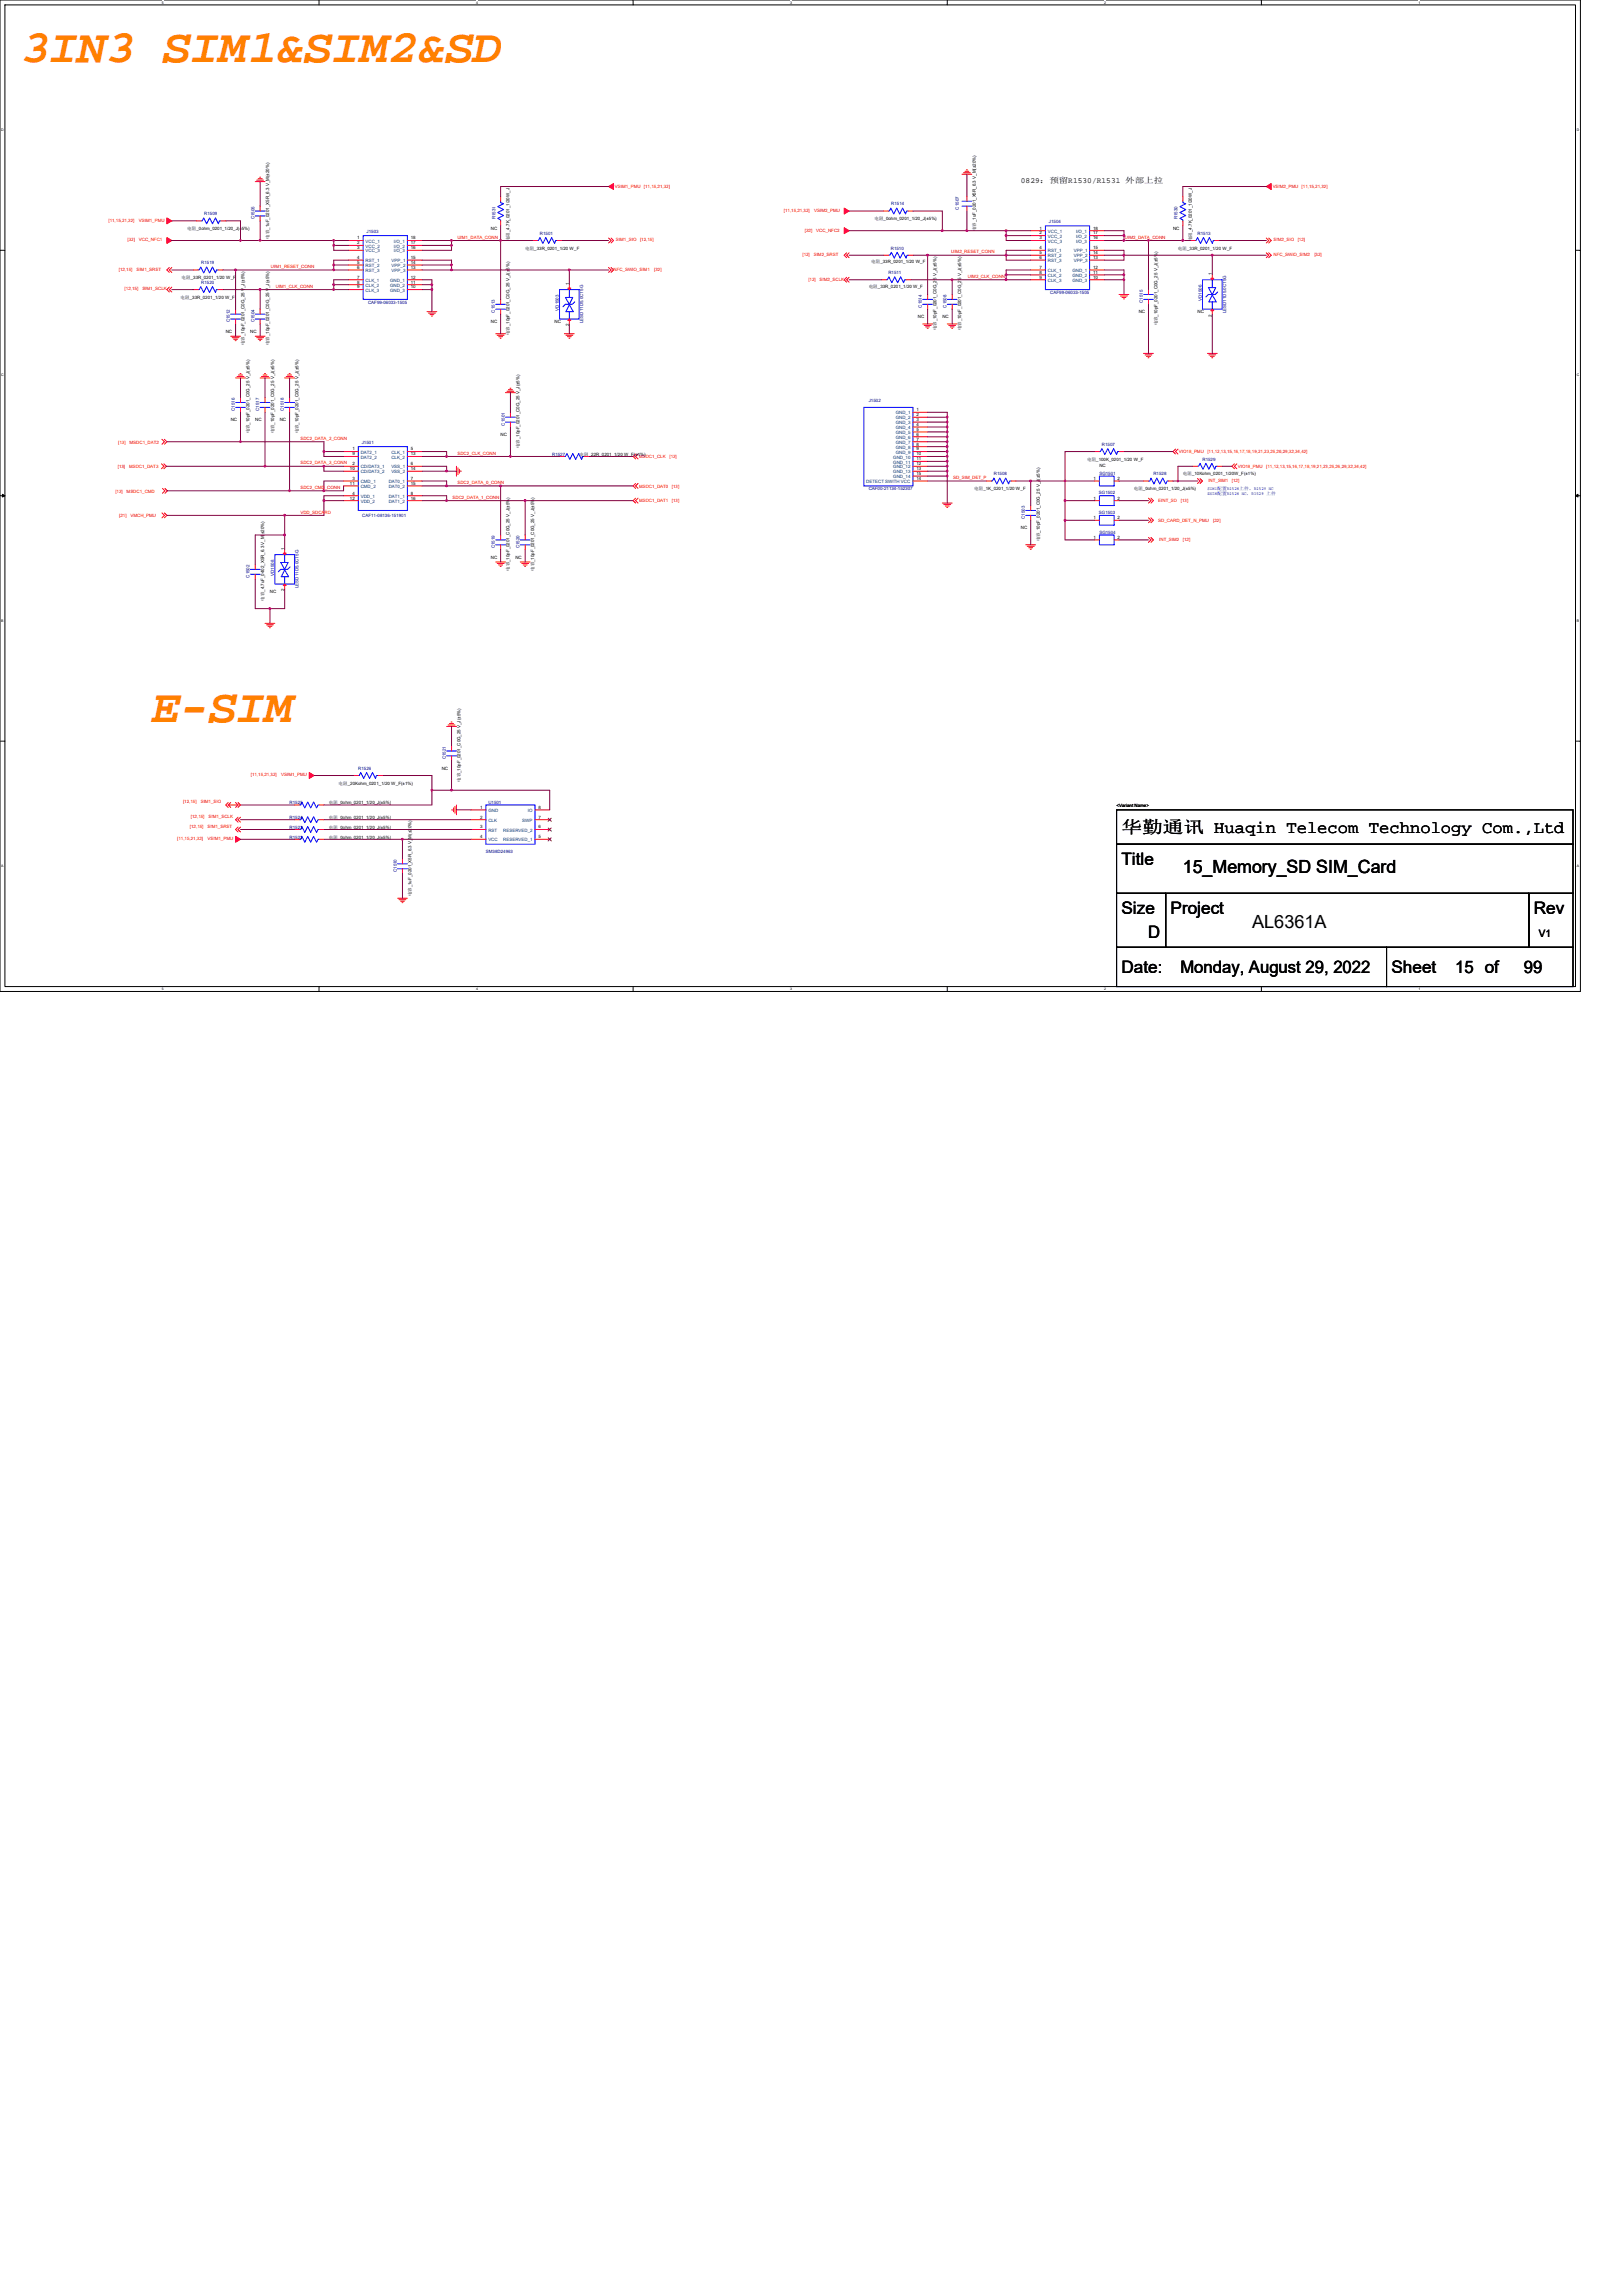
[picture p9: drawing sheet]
<svg xmlns="http://www.w3.org/2000/svg" width="210mm" height="297mm" viewBox="0 0 210 297" stroke-linecap="round" stroke-linejoin="round" font-family="sans-serif">
<defs><g id="words">
<g font-size="6.1" fill="#ff8000">
<text x="2.8" y="8">3IN3 SIM1&amp;SIM2&amp;SD</text>
<text x="19.7" y="93.3">E-SIM</text>
</g>
<g font-size="2.3">
<text x="153" y="112.9">15_Memory_SD SIM_Card</text>
<text x="162" y="120.1">AL6361A</text>
</g>
<g font-size="2.2">
<text x="145.1" y="107.8">华勤通讯 Huaqin Telecom Technology Com.,Ltd</text>
<text x="145.1" y="111.8">Title</text>
<text x="145.1" y="118.2">Size</text>
<text x="151.4" y="118.2">Project</text>
<text x="198.4" y="118.2">Rev</text>
<text x="145.1" y="125.8">Date:</text>
<text x="148.5" y="121.4">D</text>
<text x="152.7" y="125.8">Monday, August 29, 2022</text>
<text x="180" y="125.8">Sheet</text>
<text x="188.3" y="125.8">15 of</text>
<text x="197.2" y="125.8">99</text>
</g>
<text font-size="1.3" x="199.1" y="121.2">V1</text>
<text font-size="1" x="132.1" y="23.6">0829：预留R1530/R1531 外部上拉</text>
<g font-size=".6" fill="#f00">
<text x="14" y="28.7">[11,15,21,32]</text>
<text x="18" y="28.7">VSIM1_PMU</text>
<text x="79.6" y="24.3">VSIM1_PMU</text>
<text x="83.3" y="24.3">[11,15,21,32]</text>
<text x="101.4" y="27.5">[11,15,21,32]</text>
<text x="104.1" y="30">[32]</text>
<text x="105.3" y="27.5">VSIM2_PMU</text>
<text x="105.6" y="30">VCC_NFC2</text>
<text x="164.7" y="24.3">VSIM2_PMU</text>
<text x="168.4" y="24.3">[11,15,21,32]</text>
<text x="15.4" y="35">[12,15]</text>
<text x="16.5" y="31.2">[32]</text>
<text x="17.7" y="35">SIM1_SRST</text>
<text x="18" y="31.2">VCC_NFC1</text>
<text x="35.1" y="34.7">UIM1_RESET_CONN</text>
<text x="59.2" y="30.9">UIM1_DATA_CONN</text>
<text x="79.4" y="35">NFC_SWIO_SIM1</text>
<text x="79.7" y="31.2">SIM1_SIO</text>
<text x="82.8" y="31.2">[12,15]</text>
<text x="84.6" y="35">[32]</text>
<text x="103.8" y="33.1">[12]</text>
<text x="105.3" y="33.1">SIM2_SRST</text>
<text x="123.1" y="32.8">UIM2_RESET_CONN</text>
<text x="125.2" y="36">UIM2_CLK_CONN</text>
<text x="145.5" y="30.9">UIM2_DATA_CONN</text>
<text x="164.8" y="31.2">SIM2_SIO</text>
<text x="164.8" y="33.1">NFC_SWIO_SIM2</text>
<text x="167.9" y="31.2">[12]</text>
<text x="170.1" y="33.1">[32]</text>
<text x="16.1" y="37.6">[12,15]</text>
<text x="18.4" y="37.6">SIM1_SCLK</text>
<text x="35.7" y="37.2">UIM1_CLK_CONN</text>
<text x="104.6" y="36.3">[12]</text>
<text x="106" y="36.3">SIM2_SCLK</text>
<text x="15.3" y="57.4">[13]</text>
<text x="16.8" y="57.4">MSDC1_DAT2</text>
<text x="38.9" y="56.9">SDC2_DATA_2_CONN</text>
<text x="59.2" y="58.8">SDC2_CLK_CONN</text>
<text x="82.7" y="59.3">MSDC1_CLK</text>
<text x="86.6" y="59.3">[13]</text>
<text x="152.5" y="58.7">VIO18_PMU</text>
<text x="156.2" y="58.7">[11,12,13,15,16,17,18,19,21,23,25,26,29,32,34,42]</text>
<text x="14.9" y="63.7">[13]</text>
<text x="15.2" y="60.6">[13]</text>
<text x="16.4" y="63.7">MSDC1_CMD</text>
<text x="16.7" y="60.6">MSDC1_DAT3</text>
<text x="38.9" y="60.1">SDC2_DATA_3_CONN</text>
<text x="38.9" y="63.3">SDC2_CMD_CONN</text>
<text x="58.5" y="64.5">SDC2_DATA_1_CONN</text>
<text x="59.2" y="62.6">SDC2_DATA_0_CONN</text>
<text x="82.7" y="63.1">MSDC1_DAT0</text>
<text x="82.7" y="65">MSDC1_DAT1</text>
<text x="86.9" y="63.1">[13]</text>
<text x="86.9" y="65">[13]</text>
<text x="123.3" y="62">SD_SIM_DET_P</text>
<text x="149.9" y="64.9">EINT_SD</text>
<text x="152.8" y="64.9">[13]</text>
<text x="156.3" y="62.4">INT_SIM1</text>
<text x="159.4" y="62.4">[12]</text>
<text x="160.1" y="60.6">VIO18_PMU</text>
<text x="163.8" y="60.6">[11,12,13,15,16,17,18,19,21,23,25,26,29,32,34,42]</text>
<text x="15.4" y="66.9">[21]</text>
<text x="16.9" y="66.9">VMCH_PMU</text>
<text x="38.9" y="66.4">VDD_SDCARD</text>
<text x="149.9" y="67.5">SD_CARD_DET_N_PMU</text>
<text x="150" y="70">INT_SIM2</text>
<text x="153" y="70">[12]</text>
<text x="157" y="67.5">[22]</text>
<text x="32.4" y="100.4">[11,15,21,32]</text>
<text x="36.4" y="100.4">VSIM1_PMU</text>
<text x="23.7" y="103.9">[12,15]</text>
<text x="24.6" y="107.1">[12,15]</text>
<text x="24.7" y="105.8">[12,15]</text>
<text x="26" y="103.9">SIM1_SIO</text>
<text x="26.9" y="107.1">SIM1_SRST</text>
<text x="27" y="105.8">SIM1_SCLK</text>
<text x="22.9" y="108.7">[11,15,21,32]</text>
<text x="26.9" y="108.7">VSIM1_PMU</text>
</g>
<g font-size=".6">
<text x="24.2" y="29.8">电阻_0ohm_0201_1/20_J(±5%)</text>
<text x="63.5" y="29.8">NC</text>
<text x="113.1" y="28.5">电阻_0ohm_0201_1/20_J(±5%)</text>
<text x="126.3" y="29.9" transform="rotate(-90 126.3 29.9)">电容_1uF_0201_X5R_6.3 V_M(±20%)</text>
<text x="134.5" y="29.7">1</text>
<text x="141.4" y="29.7">18</text>
<text x="151.8" y="29.8">NC</text>
<text x="34.8" y="30.9" transform="rotate(-90 34.8 30.9)">电容_1uF_0201_X5R_6.3 V_M(±20%)</text>
<text x="46.2" y="31">1</text>
<text x="46.2" y="31.6">2</text>
<text x="46.2" y="32.2">3</text>
<text x="46.2" y="33.5">4</text>
<text x="46.2" y="34.1">5</text>
<text x="46.2" y="34.8">6</text>
<text x="53.1" y="34.8">13</text>
<text x="53.1" y="34.1">14</text>
<text x="53.1" y="33.5">15</text>
<text x="53.1" y="32.2">16</text>
<text x="53.1" y="31.6">17</text>
<text x="53.1" y="31">18</text>
<text x="65.9" y="31.2" transform="rotate(-90 65.9 31.2)">电阻_4.7K_0201_1/20W_J</text>
<text x="67.9" y="32.3">电阻_33R_0201_1/20 W_F</text>
<text x="112.7" y="34.1">电阻_33R_0201_1/20 W_F</text>
<text x="134.5" y="30.3">2</text>
<text x="134.5" y="31">3</text>
<text x="134.5" y="32.2">4</text>
<text x="134.5" y="32.9">5</text>
<text x="134.5" y="33.5">6</text>
<text x="134.5" y="34.8">7</text>
<text x="134.5" y="35.4">8</text>
<text x="141.4" y="35.4">11</text>
<text x="141.4" y="34.8">12</text>
<text x="141.4" y="33.5">13</text>
<text x="141.4" y="32.9">14</text>
<text x="141.4" y="32.2">15</text>
<text x="141.4" y="31">16</text>
<text x="141.4" y="30.3">17</text>
<text x="152.4" y="32.3">电阻_33R_0201_1/20 W_F</text>
<text x="154.2" y="31.2" transform="rotate(-90 154.2 31.2)">电阻_4.7K_0201_1/20W_J</text>
<text x="156.8" y="35.6" transform="rotate(-90 156.8 35.6)">1</text>
<text x="23.4" y="38.7">电阻_33R_0201_1/20 W_F</text>
<text x="23.5" y="36.1">电阻_33R_0201_1/20 W_F</text>
<text x="46.2" y="36">7</text>
<text x="46.2" y="36.7">8</text>
<text x="46.2" y="37.3">9</text>
<text x="53.1" y="37.3">10</text>
<text x="53.1" y="36.7">11</text>
<text x="53.1" y="36">12</text>
<text x="63.5" y="41.8">NC</text>
<text x="71.8" y="41.8">NC</text>
<text x="73.6" y="36.8" transform="rotate(-90 73.6 36.8)">1</text>
<text x="112.4" y="37.3">电阻_33R_0201_1/20 W_F</text>
<text x="118.7" y="41.2">NC</text>
<text x="121.9" y="41.2">NC</text>
<text x="134.5" y="36">9</text>
<text x="141.4" y="36">10</text>
<text x="147.3" y="40.6">NC</text>
<text x="154.9" y="40.6">NC</text>
<text x="156.8" y="41" transform="rotate(-90 156.8 41)">2</text>
<text x="29.2" y="43.1">NC</text>
<text x="31.6" y="44.6" transform="rotate(-90 31.6 44.6)">电容_10pF_0201_C0G_25 V_J(±5%)</text>
<text x="32.4" y="43.1">NC</text>
<text x="34.8" y="44.6" transform="rotate(-90 34.8 44.6)">电容_10pF_0201_C0G_25 V_J(±5%)</text>
<text x="65.9" y="43.4" transform="rotate(-90 65.9 43.4)">电容_10pF_0201_C0G_25 V_J(±5%)</text>
<text x="73.6" y="42.2" transform="rotate(-90 73.6 42.2)">2</text>
<text x="121.2" y="42.7" transform="rotate(-90 121.2 42.7)">电容_10pF_0201_C0G_25 V_J(±5%)</text>
<text x="124.4" y="42.7" transform="rotate(-90 124.4 42.7)">电容_10pF_0201_C0G_25 V_J(±5%)</text>
<text x="149.8" y="42.1" transform="rotate(-90 149.8 42.1)">电容_10pF_0201_C0G_25 V_J(±5%)</text>
<text x="118.6" y="53.2">1</text>
<text x="118.6" y="53.8">2</text>
<text x="29.8" y="54.5">NC</text>
<text x="32.3" y="56.1" transform="rotate(-90 32.3 56.1)">电容_10pF_0201_C0G_25 V_J(±5%)</text>
<text x="33" y="54.5">NC</text>
<text x="35.5" y="56.1" transform="rotate(-90 35.5 56.1)">电容_10pF_0201_C0G_25 V_J(±5%)</text>
<text x="36.2" y="54.5">NC</text>
<text x="38.6" y="56.1" transform="rotate(-90 38.6 56.1)">电容_10pF_0201_C0G_25 V_J(±5%)</text>
<text x="45.6" y="58.3">1</text>
<text x="45.6" y="58.9">9</text>
<text x="53.1" y="58.3">5</text>
<text x="53.1" y="58.9">13</text>
<text x="64.8" y="56.4">NC</text>
<text x="67.2" y="58" transform="rotate(-90 67.2 58)">电容_10pF_0201_C0G_25 V_J(±5%)</text>
<text x="75" y="59">电阻_22R_0201_1/20 W_F(±1%)</text>
<text x="118.6" y="54.5">3</text>
<text x="118.6" y="55.1">4</text>
<text x="118.6" y="55.7">5</text>
<text x="118.6" y="56.4">6</text>
<text x="118.6" y="57">7</text>
<text x="118.6" y="57.6">8</text>
<text x="118.6" y="58.3">9</text>
<text x="118.6" y="58.9">10</text>
<text x="118.6" y="59.5">11</text>
<text x="140.7" y="59.6">电阻_100K_0201_1/20 W_F</text>
<text x="45.3" y="60.8">10</text>
<text x="45.3" y="62.7">11</text>
<text x="45.3" y="64.6">12</text>
<text x="45.6" y="60.2">2</text>
<text x="45.6" y="62.1">3</text>
<text x="45.6" y="64">4</text>
<text x="53.1" y="62.1">7</text>
<text x="53.1" y="62.7">15</text>
<text x="53.1" y="64">8</text>
<text x="53.1" y="64.6">16</text>
<text x="53.1" y="60.2">6</text>
<text x="53.1" y="60.8">14</text>
<text x="118.6" y="60.2">12</text>
<text x="118.6" y="60.8">13</text>
<text x="118.6" y="61.4">15</text>
<text x="118.6" y="62.1">14</text>
<text x="126" y="63.4">电阻_1K_0201_1/20 W_F</text>
<text x="141.5" y="62.1">1</text>
<text x="141.5" y="64.6">1</text>
<text x="142.2" y="60.4">NC</text>
<text x="144.6" y="62.1">2</text>
<text x="144.6" y="64.6">2</text>
<text x="146.7" y="63.4">电阻_0ohm_0201_1/20_J(±5%)</text>
<text x="153" y="61.5">电阻_10Kohm_0201_1/20W_F(±1%)</text>
<text x="36.8" y="71.1" transform="rotate(-90 36.8 71.1)">1</text>
<text x="132.1" y="68.5">NC</text>
<text x="134.5" y="70" transform="rotate(-90 134.5 70)">电容_10pF_0201_C0G_25 V_J(±5%)</text>
<text x="141.5" y="69.7">1</text>
<text x="141.5" y="67.2">1</text>
<text x="144.6" y="69.7">2</text>
<text x="144.6" y="67.2">2</text>
<text x="34.2" y="77.7" transform="rotate(-90 34.2 77.7)">电容_4.7uF_0402_X5R_6.3 V_M(±20%)</text>
<text x="34.9" y="76.8">NC</text>
<text x="36.8" y="76.5" transform="rotate(-90 36.8 76.5)">2</text>
<text x="63.5" y="72.3">NC</text>
<text x="65.9" y="73.9" transform="rotate(-90 65.9 73.9)">电容_10pF_0201_C0G_25 V_J(±5%)</text>
<text x="66.7" y="72.3">NC</text>
<text x="69.1" y="73.9" transform="rotate(-90 69.1 73.9)">电容_10pF_0201_C0G_25 V_J(±5%)</text>
<text x="43.8" y="101.5">电阻_20Kohm_0201_1/20 W_F(±1%)</text>
<text x="57.1" y="99.6">NC</text>
<text x="59.6" y="101.2" transform="rotate(-90 59.6 101.2)">电容_10pF_0201_C0G_25 V_J(±5%)</text>
<text x="42.5" y="104.1">电阻_0ohm_0201_1/20_J(±5%)</text>
<text x="42.5" y="107.2">电阻_0ohm_0201_1/20_J(±5%)</text>
<text x="42.5" y="106">电阻_0ohm_0201_1/20_J(±5%)</text>
<text x="62.1" y="104.6">1</text>
<text x="62.1" y="105.9">2</text>
<text x="62.1" y="107.2">3</text>
<text x="69.7" y="107.2">6</text>
<text x="69.7" y="104.6">8</text>
<text x="69.7" y="105.9">7</text>
<text x="144.5" y="104.4">&lt;Variant Name&gt;</text>
<text x="42.5" y="108.5">电阻_0ohm_0201_1/20_J(±5%)</text>
<text x="62.1" y="108.4">4</text>
<text x="69.7" y="108.4">5</text>
<text x="53.2" y="116" transform="rotate(-90 53.2 116)">电容_1uF_0201_X5R_6.3 V_M(±20%)</text>
</g>
<g font-size=".6" fill="#000080">
<text x="26.4" y="27.9">R1509</text>
<text x="32.9" y="28.4" transform="rotate(-90 32.9 28.4)">C1505</text>
<text x="64.1" y="28.4" transform="rotate(-90 64.1 28.4)">R1531</text>
<text x="115.3" y="26.6">R1514</text>
<text x="124" y="27.1" transform="rotate(-90 124 27.1)">C1507</text>
<text x="135.7" y="28.9">J1504</text>
<text x="152.4" y="28.4" transform="rotate(-90 152.4 28.4)">R1530</text>
<text x="26" y="34.2">R1519</text>
<text x="47.4" y="30.1">J1503</text>
<text x="69.8" y="30.4">R1501</text>
<text x="114.9" y="35.5">R1511</text>
<text x="115.3" y="32.3">R1510</text>
<text x="154.9" y="30.4">R1513</text>
<text x="26" y="36.7">R1520</text>
<text x="29.7" y="41.7" transform="rotate(-90 29.7 41.7)">C1512</text>
<text x="32.9" y="41.7" transform="rotate(-90 32.9 41.7)">C1504</text>
<text x="47.6" y="39.3">CAF99-06033-1505</text>
<text x="64" y="40.4" transform="rotate(-90 64 40.4)">C1513</text>
<text x="72.3" y="40.2" transform="rotate(-90 72.3 40.2)">VD1503</text>
<text x="75.5" y="41.8" transform="rotate(-90 75.5 41.8)">LESD11D5.0CT5G</text>
<text x="119.3" y="39.8" transform="rotate(-90 119.3 39.8)">C1514</text>
<text x="122.4" y="39.8" transform="rotate(-90 122.4 39.8)">C1508</text>
<text x="135.9" y="38">CAF99-06033-1505</text>
<text x="147.8" y="39.2" transform="rotate(-90 147.8 39.2)">C1515</text>
<text x="155.5" y="38.9" transform="rotate(-90 155.5 38.9)">VD1506</text>
<text x="158.6" y="40.5" transform="rotate(-90 158.6 40.5)">LESD11D5.0CT5G</text>
<text x="30.4" y="53.1" transform="rotate(-90 30.4 53.1)">C1516</text>
<text x="33.5" y="53.1" transform="rotate(-90 33.5 53.1)">C1517</text>
<text x="36.7" y="53.1" transform="rotate(-90 36.7 53.1)">C1518</text>
<text x="112.4" y="52">J1502</text>
<text x="46.8" y="57.4">J1501</text>
<text x="65.3" y="55.1" transform="rotate(-90 65.3 55.1)">C1501</text>
<text x="71.4" y="59">R1527</text>
<text x="142.6" y="57.7">R1507</text>
<text x="155.6" y="59.6">R1529</text>
<text x="112.4" y="63.4">CAF00-21134-152307</text>
<text x="128.6" y="61.5">R1508</text>
<text x="142.2" y="63.9">SG1502</text>
<text x="142.2" y="61.5">SG1501</text>
<text x="149.2" y="61.5">R1528</text>
<text x="46.9" y="66.8">CAF11-08136-151901</text>
<text x="64" y="70.9" transform="rotate(-90 64 70.9)">C1519</text>
<text x="67.2" y="70.9" transform="rotate(-90 67.2 70.9)">C1520</text>
<text x="132.6" y="67.1" transform="rotate(-90 132.6 67.1)">C1503</text>
<text x="142.2" y="66.5">SG1503</text>
<text x="142.2" y="69.1">SG1504</text>
<text x="32.3" y="74.7" transform="rotate(-90 32.3 74.7)">C1502</text>
<text x="35.5" y="74.5" transform="rotate(-90 35.5 74.5)">VD1508</text>
<text x="38.6" y="76.1" transform="rotate(-90 38.6 76.1)">LESD11D5.0CT5G</text>
<text x="46.4" y="99.6">R1526</text>
<text x="57.7" y="98.2" transform="rotate(-90 57.7 98.2)">C1521</text>
<text x="37.5" y="104.1">R1525</text>
<text x="37.5" y="107.2">R1523</text>
<text x="37.5" y="106">R1524</text>
<text x="63.2" y="104.1">U1501</text>
<text x="37.5" y="108.5">R1522</text>
<text x="51.3" y="112.8" transform="rotate(-90 51.3 112.8)">C1510</text>
<text x="62.9" y="110.4">SM38D24963</text>
</g>
<g font-size=".6" fill="#004080">
<text x="47.3" y="31.4">VCC_1</text>
<text x="47.3" y="32">VCC_2</text>
<text x="47.3" y="32.7">VCC_3</text>
<text x="47.3" y="33.9">RST_1</text>
<text x="47.3" y="34.6">RST_2</text>
<text x="47.3" y="35.2">RST_3</text>
<text x="50.7" y="35.2">VPP_3</text>
<text x="50.7" y="34.6">VPP_2</text>
<text x="50.7" y="33.9">VPP_1</text>
<text x="51" y="32.7">I/O_3</text>
<text x="51" y="32">I/O_2</text>
<text x="51" y="31.4">I/O_1</text>
<text x="135.6" y="30.1">VCC_1</text>
<text x="135.6" y="30.8">VCC_2</text>
<text x="135.6" y="31.4">VCC_3</text>
<text x="135.6" y="32.7">RST_1</text>
<text x="135.6" y="33.3">RST_2</text>
<text x="135.6" y="33.9">RST_3</text>
<text x="135.6" y="35.2">CLK_1</text>
<text x="135.6" y="35.8">CLK_2</text>
<text x="138.7" y="35.8">GND_2</text>
<text x="138.7" y="35.2">GND_1</text>
<text x="138.9" y="33.9">VPP_3</text>
<text x="138.9" y="33.3">VPP_2</text>
<text x="138.9" y="32.7">VPP_1</text>
<text x="139.2" y="31.4">I/O_3</text>
<text x="139.2" y="30.8">I/O_2</text>
<text x="139.2" y="30.1">I/O_1</text>
<text x="47.3" y="36.5">CLK_1</text>
<text x="47.3" y="37.1">CLK_2</text>
<text x="47.3" y="37.7">CLK_3</text>
<text x="50.5" y="37.7">GND_3</text>
<text x="50.5" y="37.1">GND_2</text>
<text x="50.5" y="36.5">GND_1</text>
<text x="135.6" y="36.5">CLK_3</text>
<text x="138.7" y="36.5">GND_3</text>
<text x="115.9" y="53.6">GND_1</text>
<text x="46.7" y="58.7">DAT2_1</text>
<text x="46.7" y="59.3">DAT2_2</text>
<text x="50.6" y="58.7">CLK_1</text>
<text x="50.6" y="59.3">CLK_2</text>
<text x="115.6" y="59.3">GND_10</text>
<text x="115.6" y="60">GND_11</text>
<text x="115.9" y="54.3">GND_2</text>
<text x="115.9" y="54.9">GND_3</text>
<text x="115.9" y="55.5">GND_4</text>
<text x="115.9" y="56.2">GND_5</text>
<text x="115.9" y="56.8">GND_6</text>
<text x="115.9" y="57.4">GND_7</text>
<text x="115.9" y="58.1">GND_8</text>
<text x="115.9" y="58.7">GND_9</text>
<text x="46.7" y="60.6">CD/DAT3_1</text>
<text x="46.7" y="61.2">CD/DAT3_2</text>
<text x="46.7" y="62.5">CMD_1</text>
<text x="46.7" y="63.1">CMD_2</text>
<text x="46.7" y="64.4">VDD_1</text>
<text x="46.7" y="65">VDD_2</text>
<text x="50.3" y="62.5">DAT0_1</text>
<text x="50.3" y="63.1">DAT0_2</text>
<text x="50.3" y="64.4">DAT1_1</text>
<text x="50.3" y="65">DAT1_2</text>
<text x="50.6" y="60.6">VSS_1</text>
<text x="50.6" y="61.2">VSS_2</text>
<text x="112.1" y="62.5">DETECT SWITH VCC</text>
<text x="115.6" y="60.6">GND_12</text>
<text x="115.6" y="61.2">GND_13</text>
<text x="115.6" y="61.9">GND_14</text>
<text x="63.2" y="105.1">GND</text>
<text x="63.2" y="106.3">CLK</text>
<text x="63.2" y="107.6">RST</text>
<text x="65.1" y="107.6">RESERVED_2</text>
<text x="67.6" y="106.3">SWP</text>
<text x="68.3" y="105.1">IO</text>
<text x="63.2" y="108.9">VCC</text>
<text x="65.1" y="108.9">RESERVED_1</text>
</g>
<g font-size=".6" fill="#00f">
<text x="156.2" y="64">ESIM配置R1528 NC，R1529 上件</text>
<text x="156.2" y="63.4">SIM1配置R1528上件，R1529 NC</text>
</g>
<g font-size=".5">
<text x="21" y=".5">5</text>
<text x="61.6" y=".5">4</text>
<text x="102.2" y=".5">3</text>
<text x="142.9" y=".5">2</text>
<text x="183.5" y=".5">1</text>
<text x=".2" y="16.9">D</text>
<text x="204" y="16.9">D</text>
<text x=".2" y="48.7">C</text>
<text x="204" y="48.7">C</text>
<text x=".2" y="80.4">B</text>
<text x="204" y="80.4">B</text>
<text x=".2" y="112.2">A</text>
<text x="204" y="112.2">A</text>
<text x="21" y="128.1">5</text>
<text x="61.6" y="128.1">4</text>
<text x="102.2" y="128.1">3</text>
<text x="142.9" y="128.1">2</text>
<text x="183.5" y="128.1">1</text>
</g>
</g></defs>
<path d="M0 0h204.5v128.3h-204.5zM.6 .6h203.2v127h-203.2z" fill="none" stroke="#000" stroke-width=".13"/>
<g fill="#fff">
<path d="M21 .1h.2v.5h-.2z"/>
<path d="M21 127.7h.2v.5h-.2z"/>
</g>
<path d="M41.3 0v.6M41.3 127.6v.7" fill="none" stroke="#000" stroke-width=".13"/>
<g fill="#fff">
<path d="M61.6 .1h.2v.5h-.2z"/>
<path d="M61.6 127.7h.2v.5h-.2z"/>
</g>
<path d="M81.9 0v.6M81.9 127.6v.7" fill="none" stroke="#000" stroke-width=".13"/>
<g fill="#fff">
<path d="M102.2 .1h.3v.5h-.3z"/>
<path d="M102.2 127.7h.3v.5h-.3z"/>
</g>
<path d="M122.6 0v.6M122.6 127.6v.7" fill="none" stroke="#000" stroke-width=".13"/>
<g fill="#fff">
<path d="M142.9 .1h.2v.5h-.2z"/>
<path d="M142.9 127.7h.2v.5h-.2z"/>
</g>
<path d="M163.2 0v.6M163.2 127.6v.7" fill="none" stroke="#000" stroke-width=".13"/>
<g fill="#fff">
<path d="M183.5 .1h.3v.5h-.3z"/>
<path d="M183.5 127.7h.3v.5h-.3z"/>
<path d="M.2 16.5h.3v.5h-.3z"/>
<path d="M204 16.5h.3v.5h-.3z"/>
<path d="M.2 48.3h.3v.5h-.3z"/>
<path d="M204 48.3h.3v.5h-.3z"/>
</g>
<path d="M0 32.4h.6M203.8 32.4h.7" fill="none" stroke="#000" stroke-width=".13"/>
<g fill="#fff">
<path d="M.2 80h.3v.5h-.3z"/>
<path d="M204 80h.3v.5h-.3z"/>
</g>
<path d="M0 64.1h.6M203.8 64.1h.7" fill="none" stroke="#000" stroke-width=".13"/>
<path d="M.3 63.9l.3 .2-.3 .2zM203.8 64.1l.4-.2v.4z" fill="#000" stroke="#000" stroke-width=".13"/>
<g fill="#fff">
<path d="M.2 111.8h.2v.5h-.2z"/>
<path d="M204 111.8h.3v.5h-.3z"/>
</g>
<path d="M0 95.9h.6M203.8 95.9h.7M144.5 115.6h6.3v7h-6.3zM144.5 109.2h59v6.4h-59zM144.5 104.8h59v4.4h-59zM150.8 115.6h47v7h-47zM197.8 115.6h5.7v7h-5.7zM144.5 122.6h34.9v5h-34.9zM179.4 122.6h24.1v5h-24.1z" fill="none" stroke="#000" stroke-width=".13"/>
<g fill="none" stroke="#f00" stroke-width=".13">
<path d="M21.9 34.6l-.3 .3 .3 .3M21.9 37.1l-.3 .4 .3 .3M22.2 34.6l-.3 .3 .3 .3M22.2 37.1l-.3 .4 .3 .3M25 34.9h.7M25 37.5h.7M25.4 28.6h.6M28.2 34.9h.6M28.2 37.5h.6M28.6 28.6h.6M33 23.5h1.3M33.2 23.3h.9"/>
<path d="M33.4 23.1h.5M33.6 22.9h.1M33.7 26.7v.6M33.7 27.9v.7M45.1 31.1h1.9M45.1 31.7h1.9M45.1 32.4h1.9M45.1 33.7h1.9M45.1 34.3h1.9M45.1 34.9h1.9M45.1 36.2h1.9M45.1 36.8h1.9"/>
<path d="M45.1 37.5h1.9M52.7 37.5h1.9M52.7 36.8h1.9M52.7 36.2h1.9M52.7 34.9h1.9M52.7 34.3h1.9M52.7 33.7h1.9M52.7 32.4h1.9M52.7 31.7h1.9M52.7 31.1h1.9M64.8 38.7v.7M64.8 28.6v.6"/>
<path d="M64.8 25.4v.6M68.9 31.1h.6M72.1 31.1h.6M73.7 36.8v.7M78.7 30.8l.4 .3-.4 .3M78.7 34.6l.4 .3-.4 .3M79.1 30.8l.3 .3-.3 .3M79.1 34.6l.3 .3-.3 .3M109.5 32.7l-.3 .3 .3 .3M109.5 35.9l-.3 .3 .3 .3M109.9 32.7l-.4 .3 .4 .3M109.9 35.9l-.4 .3 .4 .3"/>
<path d="M114 36.2h.7M114.3 27.3h.6M114.4 33h.6M117.2 36.2h.7M117.5 27.3h.6M117.5 33h.7M120 38.1v.6M120 39.4v.6M123.2 38.1v.6M123.2 39.4v.6M124.5 22.5h1.2M124.7 22.4h.8"/>
<path d="M124.8 22.2h.5M125 22h.2M125.1 25.4v.6M125.1 26.7v.6M133.3 29.8h2M133.3 30.5h2M133.3 31.1h2M133.3 32.4h2M133.3 33h2M133.3 33.7h2M133.3 34.9h2M133.3 35.6h2"/>
<path d="M133.3 36.2h2M141 36.2h1.9M141 35.6h1.9M141 34.9h1.9M141 33.7h1.9M141 33h1.9M141 32.4h1.9M141 31.1h1.9M141 30.5h1.9M141 29.8h1.9M144.8 38.1h1.2M145 38.3h.9"/>
<path d="M145.2 38.5h.5M145.4 38.7h.1M148.6 37.5v.6M148.6 38.7v.7M153 28.6v.6M153 25.4v.6M154 31.1h.6M156.8 35.6v.6M157.2 31.1h.6M163.8 30.8l.3 .3-.3 .3M163.8 32.7l.3 .3-.3 .3M164.1 30.8l.4 .3-.4 .3"/>
<path d="M164.1 32.7l.4 .3-.4 .3M21 56.8l.3 .3-.3 .4M21.3 56.8l.3 .3-.3 .4M29.8 43.5h1.3M30 43.7h.9M30.2 43.9h.5M30.4 44.1h.1M30.5 48.9h1.2M30.5 40v.6M30.5 41.3v.6M30.7 48.7h.9M30.9 48.5h.5"/>
<path d="M31.1 48.3h.1M31.1 51.4v.7M31.1 52.7v.6M33 43.5h1.3M33.2 43.7h.9M33.4 43.9h.5M33.6 44.1h.1M33.7 48.9h1.2M33.7 40v.6M33.7 41.3v.6M33.8 48.7h.9M34 48.5h.5"/>
<path d="M34.2 48.3h.2M34.3 51.4v.7M34.3 52.7v.6M36.8 48.9h1.3M37 48.7h.9M37.2 48.5h.5M37.4 48.3h.1M37.5 51.4v.7M37.5 52.7v.6M44.4 58.4h2M44.4 59.1h2M52.7 58.4h1.9"/>
<path d="M52.7 59.1h1.9M55.2 40.3h1.3M55.4 40.5h.9M55.6 40.7h.5M55.8 40.9h.1M64.1 43.2h1.3M64.3 43.4h.9M64.5 43.6h.5M64.7 43.8h.1M64.8 40v.6M65.4 50.8h1.3M65.6 50.6h.9"/>
<path d="M65.8 50.4h.5M66 50.2h.1M66 53.3v.7M66 54.6v.6M72.4 59.1h.6M73 43.2h1.3M73.2 43.4h.9M73.4 43.6h.5M73.6 43.8h.1M73.7 41.3v.6M75.6 59.1h.6M82.2 58.7l-.3 .4 .3 .3"/>
<path d="M82.6 58.7l-.4 .4 .4 .3M118.1 53.3h1.9M118.1 54h1.9M118.1 54.6h1.9M118.1 55.2h1.9M118.1 55.9h1.9M118.1 56.5h1.9M118.1 57.1h1.9M118.1 57.8h1.9M118.1 58.4h1.9M118.1 59.1h1.9M118.1 59.7h1.9"/>
<path d="M119.4 41.9h1.2M119.6 42.1h.9M119.8 42.3h.5M120 42.5h.1M122.6 41.9h1.2M122.7 42.1h.9M122.9 42.3h.5M123.1 42.5h.2M141.6 58.4h.6M144.8 58.4h.6M148 45.7h1.2M148.1 45.9h.9"/>
<path d="M148.3 46.1h.5M148.5 46.3h.2M152.1 58.1l-.3 .3 .3 .3M152.4 58.1l-.3 .3 .3 .3M156.2 45.7h1.3M156.4 45.9h.9M156.6 46.1h.5M156.8 46.3h.1M156.8 40v.6M20.9 60l.3 .3-.3 .3M21 66.4l.3 .3-.3 .3M21 63.2l.3 .3-.3 .3"/>
<path d="M21.2 60l.3 .3-.3 .3M21.3 66.4l.3 .3-.3 .3M21.3 63.2l.4 .3-.4 .3M33 74.3v.6M33 73v.7M36.8 71.1v.7M36.8 75.6v.6M44.4 60.3h2M44.4 61h2M44.4 62.2h2M44.4 62.9h2M44.4 64.1h2"/>
<path d="M44.4 64.8h2M52.7 60.3h1.9M52.7 61h1.9M52.7 62.2h1.9M52.7 62.9h1.9M52.7 64.1h1.9M52.7 64.8h1.9M59.1 60.3v1.3M59.2 60.5v.9M59.4 60.7v.5M59.6 60.9v.1M64.1 72.7h1.3"/>
<path d="M64.3 72.9h.9M64.5 73.1h.5M64.7 73.3h.1M64.8 69.2v.6M64.8 70.5v.6M67.3 72.7h1.3M67.5 72.9h.9M67.7 73.1h.5M67.9 73.3h.1M67.9 69.2v.6M67.9 70.5v.6M82.2 62.5l-.3 .4 .3 .3"/>
<path d="M82.2 64.5l-.3 .3 .3 .3M82.6 62.5l-.4 .4 .4 .3M82.6 64.5l-.4 .3 .4 .3M118.1 60.3h1.9M118.1 61h1.9M118.1 62.2h1.9M118.1 61.6h1.9M121.9 65.1h1.3M122.1 65.3h.9M122.3 65.5h.5M122.5 65.7h.1M127.6 62.2h.7"/>
<path d="M130.8 62.2h.6M132.7 70.5h1.3M132.9 70.7h.9M133.1 70.9h.5M133.3 71.1h.1M133.3 65.4v.6M133.3 66.7v.6M141.6 62.2h.6M141.6 69.8h.6M141.6 67.3h.6M141.6 64.8h.6M144.1 62.2h.7"/>
<path d="M144.1 69.8h.7M144.1 67.3h.7M144.1 64.8h.7M148 62.2h.6M148.6 64.5l.3 .3-.3 .3M148.6 67l.3 .3-.3 .3M148.6 69.5l.3 .3-.3 .4M148.9 64.5l.3 .3-.3 .3M148.9 67l.3 .3-.3 .3M148.9 69.5l.3 .3-.3 .4M151.1 62.2h.7M154.3 60.3h.6"/>
<path d="M154.9 61.9l.4 .3-.4 .3M155.3 61.9l.3 .3-.3 .3M157.5 60.3h.6M159.7 60l-.3 .3 .3 .3M160 60l-.3 .3 .3 .3M34.3 80.6h1.3M34.5 80.8h.9M34.7 81h.5M34.9 81.2h.1M57.8 94h1.3M58 93.8h.9M58.2 93.6h.5"/>
<path d="M58.4 93.4h.1M58.4 96.5v.7M58.4 97.8v.6M29.5 104.1l.3 .4M29.5 104.1h1.3M29.5 103.8l-.3 .3 .3 .4M29.8 103.8l-.3 .3M30.5 103.8l.3 .3M30.8 103.8l.3 .3-.3 .4M30.8 105.7l-.3 .3 .3 .4M30.8 107l-.3 .3 .3 .3M30.8 104.1l-.3 .4"/>
<path d="M31.1 105.7l-.3 .3 .3 .4M31.1 107l-.3 .3 .3 .3M38.1 104.1h.6M38.1 107.3h.6M38.1 106h.6M38.1 108.6h.6M41.3 104.1h.6M41.3 107.3h.6M41.3 106h.6M41.3 108.6h.6M45.7 100.3h.7M48.9 100.3h.6"/>
<path d="M51.4 116.2h1.3M51.6 116.4h.9M51.8 116.6h.5M52 116.8h.1M52.1 111.1v.7M52.1 112.4v.6M58.5 104.7v.1M58.7 104.5v.5M58.9 104.3v.9M59.1 104.1v1.3M61 104.8h1.9M61 106h1.9"/>
<path d="M61 107.3h1.9M61 108.6h1.9M69.2 108.6h1.9M69.2 107.3h1.9M69.2 106h1.9M69.2 104.8h1.9"/>
</g>
<g fill="#f00" stroke="#f00" stroke-width=".13">
<path d="M156.7 36h.3l-.2 .2z"/>
<path d="M156.7 40.2l.1-.2 .2 .2z"/>
<path d="M73.5 37.3h.4l-.2 .2z"/>
<path d="M73.5 41.5l.2-.2 .2 .2z"/>
<path d="M36.6 71.6h.4l-.2 .2z"/>
<path d="M36.8 75.6l.2 .2h-.4z"/>
<path d="M21.6 28.2l.6 .4-.6 .4z" fill-rule="evenodd"/>
<path d="M21.6 30.7l.6 .4-.6 .4z" fill-rule="evenodd"/>
<path d="M109.2 26.9l.7 .4-.7 .4z" fill-rule="evenodd"/>
<path d="M109.2 29.5l.7 .3-.7 .4z" fill-rule="evenodd"/>
<path d="M40 99.9l.6 .4-.6 .4z" fill-rule="evenodd"/>
<path d="M30.5 108.2l.6 .4-.6 .4z" fill-rule="evenodd"/>
<path d="M163.8 24.1l.7-.4v.8z" fill-rule="evenodd"/>
<path d="M78.7 24.1l.7-.4v.8z" fill-rule="evenodd"/>
</g>
<g fill="none" stroke="#00f" stroke-width=".13">
<path d="M25.7 34.9h.1l.2-.4 .4 .8 .3-.8 .4 .8 .4-.8 .4 .8 .1-.4h.2M25.7 37.5h.1l.2-.4 .4 .7 .3-.7 .4 .7 .4-.7 .4 .7 .1-.3h.2M25.7 34.9h.1M25.7 37.5h.1M26 28.6h.2l.2-.4 .3 .8 .4-.8 .4 .8 .4-.8 .4 .8 .1-.4h.2M26 28.6h.1M28.2 34.9h.1M28.2 37.5h.1M28.6 28.6h.1M33 27.3h1.3M33 27.9h1.3M33.7 27.3h.1"/>
<path d="M33.7 27.9h.1M47 30.5h5.7v8.2h-5.7zM64.1 39.4h1.3M64.8 39.4h.1M64.8 26h.1M64.8 28.6h.1M64.8 26v.2l.4 .2-.8 .3 .8 .4-.8 .4 .8 .4-.8 .4 .4 .1v.2M69.5 31.1h.2l.2-.4 .3 .8 .4-.8 .4 .8 .4-.8 .4 .8 .1-.4h.2M69.5 31.1h.1M72.1 31.1h.1M72.4 37.5h2.5v3.8h-2.5zM73.2 38.5h.9l-.4 .9z"/>
<path d="M73.7 39.4l.5 .9h-1zM73.7 37.5v1M73.7 39.4h.1M74.4 39.1l-.4 .3h-.8l-.4 .3M114.7 36.2h.1M114.7 36.2h.1l.2-.4 .4 .8 .4-.8 .3 .8 .4-.8 .4 .8 .1-.4h.2M114.9 27.3h.1M114.9 27.3h.2l.2-.4 .3 .8 .4-.8 .4 .8 .4-.8 .4 .8 .1-.4h.2M115 33h.1l.2-.4 .4 .8 .4-.8 .4 .8 .3-.8 .4 .8 .1-.4h.2M115 33h.1M117.2 36.2h.1M117.5 27.3h.1"/>
<path d="M117.5 33h.1M119.4 38.7h1.2M119.4 39.4h1.2M120 38.7h.1M120 39.4h.1M122.6 38.7h1.2M122.6 39.4h1.2M123.2 38.7h.1M123.2 39.4h.1M124.5 26h1.2M124.5 26.7h1.2M125.1 26h.1"/>
<path d="M125.1 26.7h.1M135.3 29.2h5.7v8.3h-5.7zM148 38.1h1.2M148 38.7h1.2M148.6 38.1h.1M148.6 38.7h.1M153 26h.1M153 28.6h.1M153 26v.2l.4 .2-.7 .3 .7 .4-.7 .4 .7 .4-.7 .4 .3 .1v.2M154.6 31.1h.1M154.6 31.1h.1l.2-.4 .4 .8 .4-.8 .4 .8 .4-.8 .3 .8 .2-.4h.2M155.6 36.2h2.5v3.8h-2.5z"/>
<path d="M156.3 37.2h1l-.5 .9zM156.8 38.2l.6 .9h-1zM156.8 36.2v1M156.8 38.1v.1M156.8 39.1v.9M157.2 31.1h.1M157.5 37.8l-.3 .3h-.9l-.3 .3M29.8 40.6h1.3M29.8 41.3h1.3M30.5 52.1h1.2M30.5 52.7h1.2M30.5 40.6h.1"/>
<path d="M30.5 41.3h.1M31.1 52.1h.1M31.1 52.7h.1M33 40.6h1.3M33 41.3h1.3M33.7 52.1h1.2M33.7 52.7h1.2M33.7 40.6h.1M33.7 41.3h.1M34.3 52.1h.1M34.3 52.7h.1M36.8 52.1h1.3"/>
<path d="M36.8 52.7h1.3M37.5 52.1h.1M37.5 52.7h.1M46.4 57.8h6.3v8.2h-6.3zM64.1 40h1.3M64.8 40h.1M65.4 54h1.3M65.4 54.6h1.3M66 54h.1M66 54.6h.1M73 59.1h.2l.1-.4 .4 .7 .4-.7 .4 .7 .4-.7 .3 .7 .2-.3h.2M73 59.1h.1"/>
<path d="M73.7 40.3v1M75.6 59.1h.1M111.8 52.7h6.3v10.2h-6.3zM142.2 58.4h.2l.2-.4 .3 .8 .4-.8 .4 .8 .4-.8 .4 .8 .1-.4h.2M142.2 58.4h.1M144.8 58.4h.1M32.4 74.3h1.3M32.4 73.7h1.3M33 74.3h.1M33 73.7h.1M35.6 71.8h2.5v3.8h-2.5zM36.3 72.8h1l-.5 .9z"/>
<path d="M36.8 73.7l.5 .9h-.9zM36.8 71.8v1M36.8 73.7h.1M36.8 74.6v1M37.5 73.3l-.3 .4h-.9l-.3 .3M64.1 69.8h1.3M64.1 70.5h1.3M64.8 69.8h.1M64.8 70.5h.1M67.3 69.8h1.3M67.3 70.5h1.3M67.9 69.8h.1"/>
<path d="M67.9 70.5h.1M128.3 62.2h.1l.2-.4 .4 .8 .3-.8 .4 .8 .4-.8 .4 .8 .1-.4h.2M128.3 62.2h.1M130.8 62.2h.1M132.7 66h1.3M132.7 66.7h1.3M133.3 66h.1M133.3 66.7h.1M142.2 61.6h1.9v1.3h-1.9zM142.2 69.2h1.9v1.3h-1.9zM142.2 66.7h1.9v1.2h-1.9zM142.2 64.1h1.9v1.3h-1.9z"/>
<path d="M142.2 62.2h.1M142.2 69.8h.1M142.2 67.3h.1M142.2 64.8h.1M144.1 62.2h.1M144.1 69.8h.1M144.1 67.3h.1M144.1 64.8h.1M148.6 62.2h.1M148.6 62.2h.2l.1-.4 .4 .8 .4-.8 .4 .8 .3-.8 .4 .8 .2-.4h.1M151.1 62.2h.1M154.9 60.3h.2l.2-.4 .3 .8 .4-.8 .4 .8 .4-.8 .4 .8 .1-.4h.2"/>
<path d="M154.9 60.3h.1M157.5 60.3h.1M57.8 97.2h1.3M57.8 97.8h1.3M58.4 97.2h.1M58.4 97.8h.1M38.7 104.1h.1M38.7 104.1h.2l.2-.3 .3 .7 .4-.7 .4 .7 .4-.7 .4 .7 .1-.4h.2M38.7 107.3h.1M38.7 107.3h.2l.2-.4 .3 .8 .4-.8 .4 .8 .4-.8 .4 .8 .1-.4h.2M38.7 106h.1M38.7 106h.2l.2-.3 .3 .7 .4-.7 .4 .7 .4-.7 .4 .7 .1-.4h.2"/>
<path d="M38.7 108.6h.1M38.7 108.6h.2l.2-.4 .3 .8 .4-.8 .4 .8 .4-.8 .4 .8 .1-.4h.2M41.3 104.1h.1M41.3 107.3h.1M41.3 106h.1M41.3 108.6h.1M46.4 100.3h.1M46.4 100.3h.1l.2-.4 .4 .8 .3-.8 .4 .8 .4-.8 .4 .8 .1-.4h.2M48.9 100.3h.1M51.4 111.8h1.3M51.4 112.4h1.3M52.1 111.8h.1"/>
<path d="M52.1 112.4h.1M62.9 104.1h6.3v5.1h-6.3z"/>
</g>
<path d="M70.9 108.4l.4 .4M70.9 107.1l.4 .4M70.9 105.9l.4 .4M71.3 108.4l-.4 .4M71.3 107.1l-.4 .4M71.3 105.9l-.4 .4" fill="none" stroke="#804000" stroke-width=".13"/>
<g fill="none" stroke="#800040" stroke-width=".13">
<path d="M22.2 34.9h2.8M22.2 37.5h2.8M22.2 28.6h3.2M22.2 31.1h8.9M28.8 37.5h4.9M28.8 34.9h1.7M29.2 28.6h1.9v2.5M30.5 34.9h12.7M30.5 34.9v5.1M31.1 31.1h2.6M33.7 23.5v3.2M33.7 28.6v2.5"/>
<path d="M33.7 31.1h9.5M33.7 37.5h9.5M33.7 37.5v2.5M43.2 31.7v.7h1.9M43.2 34.3v.6M43.2 36.8v.7M43.2 31.1v.6M43.2 31.1h1.9M43.2 31.7h1.9M43.2 34.3h1.9M43.2 34.9h1.9M43.2 36.8h1.9"/>
<path d="M43.2 37.5h1.9M45.1 33.7h-1.9v.6M45.1 36.2h-1.9v.6M54.6 36.2h1.3v.6M54.6 36.8h1.3M54.6 37.5h1.3M54.6 31.1h3.8M54.6 31.7h3.8M54.6 33.7h3.8v.6M54.6 34.3h3.8M54.6 34.9h3.8M55.9 36.8v.7"/>
<path d="M55.9 37.5v2.8M58.4 31.7v.7h-3.8M58.4 34.3v.6M58.4 34.9h15.3M64.8 31.1h-6.4v.6M64.8 31.1v7.6M64.8 31.1h4.1M64.8 29.2v1.9M72.7 31.1h6M73.7 34.9h5M73.7 34.9v1.9M78.7 24.1h-13.9v1.3"/>
<path d="M109.9 33h4.5M109.9 29.8h12M109.9 36.2h4.1M109.9 27.3h4.4M117.9 36.2h5.3M118.1 27.3h3.8v2.5M118.2 33h1.8M120 33h10.2M120 33v5.1M121.9 29.8h3.2M123.2 36.2h7M123.2 36.2v1.9"/>
<path d="M125.1 29.8h5.1M125.1 22.5v2.9M125.1 27.3v2.5M130.2 29.8v.7M130.2 29.8h3.1M130.2 30.5h3.1M130.2 30.5v.6h3.1M130.2 33v.7h3.1M130.2 35.6h3.1M130.2 35.6v.6M130.2 36.2h3.1M130.2 33h3.1"/>
<path d="M133.3 32.4h-3.1v.6M133.3 34.9h-3.1v.7M142.9 29.8h2.5v.7M142.9 30.5h2.5M142.9 31.1h2.5M142.9 32.4h2.5v.6M142.9 33h2.5M142.9 34.9h2.5v.7M142.9 35.6h2.5M142.9 36.2h2.5M145.4 31.1h3.2M145.4 30.5v.6"/>
<path d="M145.4 33h11.4M145.4 33v.7h-2.5M145.4 35.6v.6M145.4 36.2v1.9M148.6 31.1v6.4M148.6 39.4v6.3M148.6 31.1h4.4M153 29.2v1.9M153 31.1h1M156.8 33h7M156.8 33v2.6M157.8 31.1h6"/>
<path d="M163.8 24.1h-10.8v1.3M21.6 57.1h9.5M30.5 41.9v1.6M31.1 57.1h10.8v1.3M31.1 48.9v2.5M31.1 53.3v3.8M33.7 41.9v1.6M34.3 48.9v2.5M34.3 53.3v7M37.5 48.9v2.5M37.5 53.3v10.2M41.9 58.4h2.5"/>
<path d="M41.9 58.4v.7h2.5M54.6 58.4h3.2v.7M54.6 59.1h3.2M57.8 59.1h8.2M64.8 40.6v2.6M66 50.8v2.5M66 55.2v3.9M66 59.1h6.4M73.7 41.9v1.3M76.2 59.1h5.7M120 53.3h2.6v.7M120 54h2.6"/>
<path d="M120 54.6h2.6M120 55.2h2.6M120 55.9h2.6M120 56.5h2.6M120 57.1h2.6M120 57.8h2.6M120 58.4h2.6M120 59.1h2.6M120 59.7h2.6M120 40v1.9M122.6 54v.6M122.6 54.6v.6"/>
<path d="M122.6 55.2v.7M122.6 55.9v.6M122.6 56.5v.6M122.6 57.1v.7M122.6 57.8v.6M122.6 58.4v.7M122.6 59.1v.6M122.6 59.7v.6M123.2 40v1.9M141.6 58.4h-3.8v3.8M145.4 58.4h6.4M156.8 40.6v5.1"/>
<path d="M21.5 60.3h12.8M21.6 66.7h15.2M21.7 63.5h15.8M33 74.9v3.8h1.9M34.3 60.3h7.6M34.9 78.7v1.9M36.8 66.7v2.5M36.8 69.2h-3.8v3.8M36.8 69.2v1.9M36.8 76.2v2.5h-1.9M37.5 63.5h4.4M41.9 60.3h2.5"/>
<path d="M41.9 64.8h2.5M41.9 60.3v.7h2.5M41.9 64.8v1.9h-5.1M44.4 62.2h-2.5v1.3M44.4 62.9v.6h-2.5M44.4 64.1h-2.5v.7M54.6 60.3h3.2v.7M54.6 61h3.2M54.6 62.2h3.2v.7M54.6 62.9h3.2M54.6 64.1h3.2v.7M54.6 64.8h3.2"/>
<path d="M57.8 61h1.3M57.8 62.9h7M57.8 64.8h10.1M64.8 62.9h17.1M64.8 62.9v6.3M64.8 71.1v1.6M67.9 64.8h14M67.9 64.8v4.4M67.9 71.1v1.6M120 60.3h2.6M120 61h2.6M120 61.6h2.6"/>
<path d="M120 62.2h7.6M122.6 60.3v.7M122.6 61v.6M122.6 61.6v3.5M131.4 62.2h2M133.3 62.2v3.2M133.3 67.3v3.2M133.4 62.2h4.4M137.8 62.2h3.8M137.8 64.8h3.8M137.8 67.3h3.8M137.8 62.2v2.6"/>
<path d="M137.8 64.8v2.5M137.8 67.3v2.5h3.8M144.8 62.2h3.2M144.8 64.8h3.8M144.8 67.3h3.8M144.8 69.8h3.8M151.8 62.2h3.1M154.3 60.3h-1.9v1.9M158.1 60.3h1.3M58.4 94v2.5M58.4 98.4v3.8M31.1 104.1h7"/>
<path d="M31.1 106h7M31.1 107.3h7M31.1 108.6h7M40.6 100.3h5.1M41.9 106h19.1M41.9 107.3h19.1M41.9 108.6h10.2M49.5 100.3h6.4v1.9M52.1 108.6h8.9M52.1 108.6v2.5M52.1 113v3.2M55.9 102.2h2.5"/>
<path d="M55.9 102.2v1.9h-14M58.4 102.2h12.7v2.6M59.1 104.8h1.9"/>
</g>
<g fill="#f0f" stroke="#f0f" stroke-width=".13">
<path d="M31 31h.2v.2h-.2z" fill-rule="evenodd"/>
<path d="M33.6 31h.1v.2h-.1z" fill-rule="evenodd"/>
<path d="M43.1 31h.1v.2h-.1z" fill-rule="evenodd"/>
<path d="M58.3 31h.2v.2h-.2z" fill-rule="evenodd"/>
<path d="M58.3 31.7h.2v.1h-.2z" fill-rule="evenodd"/>
<path d="M43.1 34.2h.1v.2h-.1z" fill-rule="evenodd"/>
<path d="M58.3 34.2h.2v.2h-.2z" fill-rule="evenodd"/>
<path d="M58.3 34.8h.2v.2h-.2z" fill-rule="evenodd"/>
<path d="M73.6 34.8h.1v.2h-.1z" fill-rule="evenodd"/>
<path d="M33.6 37.4h.1v.1h-.1z" fill-rule="evenodd"/>
<path d="M43.1 37.4h.1v.1h-.1z" fill-rule="evenodd"/>
<path d="M43.1 36.7h.1v.2h-.1z" fill-rule="evenodd"/>
<path d="M55.8 36.7h.1v.2h-.1z" fill-rule="evenodd"/>
<path d="M55.8 37.4h.1v.1h-.1z" fill-rule="evenodd"/>
<path d="M43.1 31.7h.1v.1h-.1z" fill-rule="evenodd"/>
<path d="M121.8 29.7h.2v.2h-.2z" fill-rule="evenodd"/>
<path d="M130.1 29.7h.1v.2h-.1z" fill-rule="evenodd"/>
<path d="M125 29.7h.2v.2h-.2z" fill-rule="evenodd"/>
<path d="M145.3 30.4h.2v.1h-.2z" fill-rule="evenodd"/>
<path d="M130.1 30.4h.1v.1h-.1z" fill-rule="evenodd"/>
<path d="M145.3 31h.2v.2h-.2z" fill-rule="evenodd"/>
<path d="M130.1 32.9h.1v.2h-.1z" fill-rule="evenodd"/>
<path d="M145.3 32.9h.2v.2h-.2z" fill-rule="evenodd"/>
<path d="M156.7 32.9h.2v.2h-.2z" fill-rule="evenodd"/>
<path d="M130.1 35.5h.1v.1h-.1z" fill-rule="evenodd"/>
<path d="M130.1 36.1h.1v.2h-.1z" fill-rule="evenodd"/>
<path d="M123.1 36.1h.2v.2h-.2z" fill-rule="evenodd"/>
<path d="M145.3 35.5h.2v.1h-.2z" fill-rule="evenodd"/>
<path d="M145.3 36.1h.2v.2h-.2z" fill-rule="evenodd"/>
<path d="M65.9 59h.2v.1h-.2z" fill-rule="evenodd"/>
<path d="M31 57.1h.2v.1h-.2z" fill-rule="evenodd"/>
<path d="M57.7 59h.2v.1h-.2z" fill-rule="evenodd"/>
<path d="M34.2 60.2h.2v.2h-.2z" fill-rule="evenodd"/>
<path d="M57.7 60.9h.2v.1h-.2z" fill-rule="evenodd"/>
<path d="M57.7 62.8h.2v.1h-.2z" fill-rule="evenodd"/>
<path d="M37.4 63.4h.1v.2h-.1z" fill-rule="evenodd"/>
<path d="M41.8 64.7h.2v.1h-.2z" fill-rule="evenodd"/>
<path d="M57.7 64.7h.2v.1h-.2z" fill-rule="evenodd"/>
<path d="M67.8 64.7h.2v.1h-.2z" fill-rule="evenodd"/>
<path d="M36.7 66.6h.2v.1h-.2z" fill-rule="evenodd"/>
<path d="M36.7 69.1h.2v.2h-.2z" fill-rule="evenodd"/>
<path d="M34.8 78.6h.2v.2h-.2z" fill-rule="evenodd"/>
<path d="M137.7 64.7h.2v.1h-.2z" fill-rule="evenodd"/>
<path d="M137.7 62.1h.2v.2h-.2z" fill-rule="evenodd"/>
<path d="M137.7 67.2h.2v.2h-.2z" fill-rule="evenodd"/>
<path d="M41.8 58.3h.2v.2h-.2z" fill-rule="evenodd"/>
<path d="M122.5 53.9h.1v.1h-.1z" fill-rule="evenodd"/>
<path d="M122.5 54.5h.1v.2h-.1z" fill-rule="evenodd"/>
<path d="M122.5 55.1h.1v.2h-.1z" fill-rule="evenodd"/>
<path d="M122.5 55.8h.1v.1h-.1z" fill-rule="evenodd"/>
<path d="M122.5 57.7h.1v.2h-.1z" fill-rule="evenodd"/>
<path d="M122.5 58.3h.1v.2h-.1z" fill-rule="evenodd"/>
<path d="M122.5 59h.1v.1h-.1z" fill-rule="evenodd"/>
<path d="M122.5 59.6h.1v.2h-.1z" fill-rule="evenodd"/>
<path d="M122.5 57.1h.1v.1h-.1z" fill-rule="evenodd"/>
<path d="M122.5 56.4h.1v.2h-.1z" fill-rule="evenodd"/>
<path d="M122.5 60.9h.1v.1h-.1z" fill-rule="evenodd"/>
<path d="M122.5 60.2h.1v.2h-.1z" fill-rule="evenodd"/>
<path d="M122.5 61.5h.1v.2h-.1z" fill-rule="evenodd"/>
<path d="M55.8 102.1h.1v.2h-.1z" fill-rule="evenodd"/>
<path d="M52 108.5h.1v.2h-.1z" fill-rule="evenodd"/>
<path d="M43.1 34.8h.1v.2h-.1z" fill-rule="evenodd"/>
<path d="M30.4 34.8h.1v.2h-.1z" fill-rule="evenodd"/>
<path d="M64.7 31h.1v.2h-.1z" fill-rule="evenodd"/>
<path d="M119.9 32.9h.2v.2h-.2z" fill-rule="evenodd"/>
<path d="M148.5 31h.2v.2h-.2z" fill-rule="evenodd"/>
<path d="M41.8 60.2h.2v.2h-.2z" fill-rule="evenodd"/>
<path d="M41.8 63.4h.2v.2h-.2z" fill-rule="evenodd"/>
<path d="M64.7 62.8h.1v.1h-.1z" fill-rule="evenodd"/>
<path d="M133.3 62.1h.1v.2h-.1z" fill-rule="evenodd"/>
<path d="M58.3 102.1h.2v.2h-.2z" fill-rule="evenodd"/>
<path d="M152.3 62.1h.2v.2h-.2z" fill-rule="evenodd"/>
<path d="M152.9 31h.2v.2h-.2z" fill-rule="evenodd"/>
<path d="M31 31h.2v.2h-.2z" fill-rule="evenodd"/>
<path d="M33.6 31h.1v.2h-.1z" fill-rule="evenodd"/>
<path d="M43.1 31h.1v.2h-.1z" fill-rule="evenodd"/>
<path d="M58.3 31h.2v.2h-.2z" fill-rule="evenodd"/>
<path d="M58.3 31.7h.2v.1h-.2z" fill-rule="evenodd"/>
<path d="M43.1 34.2h.1v.2h-.1z" fill-rule="evenodd"/>
<path d="M58.3 34.2h.2v.2h-.2z" fill-rule="evenodd"/>
<path d="M58.3 34.8h.2v.2h-.2z" fill-rule="evenodd"/>
<path d="M73.6 34.8h.1v.2h-.1z" fill-rule="evenodd"/>
<path d="M33.6 37.4h.1v.1h-.1z" fill-rule="evenodd"/>
<path d="M43.1 37.4h.1v.1h-.1z" fill-rule="evenodd"/>
<path d="M43.1 36.7h.1v.2h-.1z" fill-rule="evenodd"/>
<path d="M55.8 36.7h.1v.2h-.1z" fill-rule="evenodd"/>
<path d="M55.8 37.4h.1v.1h-.1z" fill-rule="evenodd"/>
<path d="M43.1 31.7h.1v.1h-.1z" fill-rule="evenodd"/>
<path d="M121.8 29.7h.2v.2h-.2z" fill-rule="evenodd"/>
<path d="M130.1 29.7h.1v.2h-.1z" fill-rule="evenodd"/>
<path d="M125 29.7h.2v.2h-.2z" fill-rule="evenodd"/>
<path d="M145.3 30.4h.2v.1h-.2z" fill-rule="evenodd"/>
<path d="M130.1 30.4h.1v.1h-.1z" fill-rule="evenodd"/>
<path d="M145.3 31h.2v.2h-.2z" fill-rule="evenodd"/>
<path d="M130.1 32.9h.1v.2h-.1z" fill-rule="evenodd"/>
<path d="M145.3 32.9h.2v.2h-.2z" fill-rule="evenodd"/>
<path d="M156.7 32.9h.2v.2h-.2z" fill-rule="evenodd"/>
<path d="M130.1 35.5h.1v.1h-.1z" fill-rule="evenodd"/>
<path d="M130.1 36.1h.1v.2h-.1z" fill-rule="evenodd"/>
<path d="M123.1 36.1h.2v.2h-.2z" fill-rule="evenodd"/>
<path d="M145.3 35.5h.2v.1h-.2z" fill-rule="evenodd"/>
<path d="M145.3 36.1h.2v.2h-.2z" fill-rule="evenodd"/>
<path d="M65.9 59h.2v.1h-.2z" fill-rule="evenodd"/>
<path d="M31 57.1h.2v.1h-.2z" fill-rule="evenodd"/>
<path d="M57.7 59h.2v.1h-.2z" fill-rule="evenodd"/>
<path d="M34.2 60.2h.2v.2h-.2z" fill-rule="evenodd"/>
<path d="M57.7 60.9h.2v.1h-.2z" fill-rule="evenodd"/>
<path d="M57.7 62.8h.2v.1h-.2z" fill-rule="evenodd"/>
<path d="M37.4 63.4h.1v.2h-.1z" fill-rule="evenodd"/>
<path d="M41.8 64.7h.2v.1h-.2z" fill-rule="evenodd"/>
<path d="M57.7 64.7h.2v.1h-.2z" fill-rule="evenodd"/>
<path d="M67.8 64.7h.2v.1h-.2z" fill-rule="evenodd"/>
<path d="M36.7 66.6h.2v.1h-.2z" fill-rule="evenodd"/>
<path d="M36.7 69.1h.2v.2h-.2z" fill-rule="evenodd"/>
<path d="M34.8 78.6h.2v.2h-.2z" fill-rule="evenodd"/>
<path d="M137.7 64.7h.2v.1h-.2z" fill-rule="evenodd"/>
<path d="M137.7 62.1h.2v.2h-.2z" fill-rule="evenodd"/>
<path d="M137.7 67.2h.2v.2h-.2z" fill-rule="evenodd"/>
<path d="M41.8 58.3h.2v.2h-.2z" fill-rule="evenodd"/>
<path d="M122.5 53.9h.1v.1h-.1z" fill-rule="evenodd"/>
<path d="M122.5 54.5h.1v.2h-.1z" fill-rule="evenodd"/>
<path d="M122.5 55.1h.1v.2h-.1z" fill-rule="evenodd"/>
<path d="M122.5 55.8h.1v.1h-.1z" fill-rule="evenodd"/>
<path d="M122.5 57.7h.1v.2h-.1z" fill-rule="evenodd"/>
<path d="M122.5 58.3h.1v.2h-.1z" fill-rule="evenodd"/>
<path d="M122.5 59h.1v.1h-.1z" fill-rule="evenodd"/>
<path d="M122.5 59.6h.1v.2h-.1z" fill-rule="evenodd"/>
<path d="M122.5 57.1h.1v.1h-.1z" fill-rule="evenodd"/>
<path d="M122.5 56.4h.1v.2h-.1z" fill-rule="evenodd"/>
<path d="M122.5 60.9h.1v.1h-.1z" fill-rule="evenodd"/>
<path d="M122.5 60.2h.1v.2h-.1z" fill-rule="evenodd"/>
<path d="M122.5 61.5h.1v.2h-.1z" fill-rule="evenodd"/>
<path d="M55.8 102.1h.1v.2h-.1z" fill-rule="evenodd"/>
<path d="M52 108.5h.1v.2h-.1z" fill-rule="evenodd"/>
<path d="M43.1 34.8h.1v.2h-.1z" fill-rule="evenodd"/>
<path d="M30.4 34.8h.1v.2h-.1z" fill-rule="evenodd"/>
<path d="M64.7 31h.1v.2h-.1z" fill-rule="evenodd"/>
<path d="M119.9 32.9h.2v.2h-.2z" fill-rule="evenodd"/>
<path d="M148.5 31h.2v.2h-.2z" fill-rule="evenodd"/>
<path d="M41.8 60.2h.2v.2h-.2z" fill-rule="evenodd"/>
<path d="M41.8 63.4h.2v.2h-.2z" fill-rule="evenodd"/>
<path d="M64.7 62.8h.1v.1h-.1z" fill-rule="evenodd"/>
<path d="M133.3 62.1h.1v.2h-.1z" fill-rule="evenodd"/>
<path d="M58.3 102.1h.2v.2h-.2z" fill-rule="evenodd"/>
<path d="M152.3 62.1h.2v.2h-.2z" fill-rule="evenodd"/>
<path d="M152.9 31h.2v.2h-.2z" fill-rule="evenodd"/>
</g>
<use href="#words"/>
</svg>
